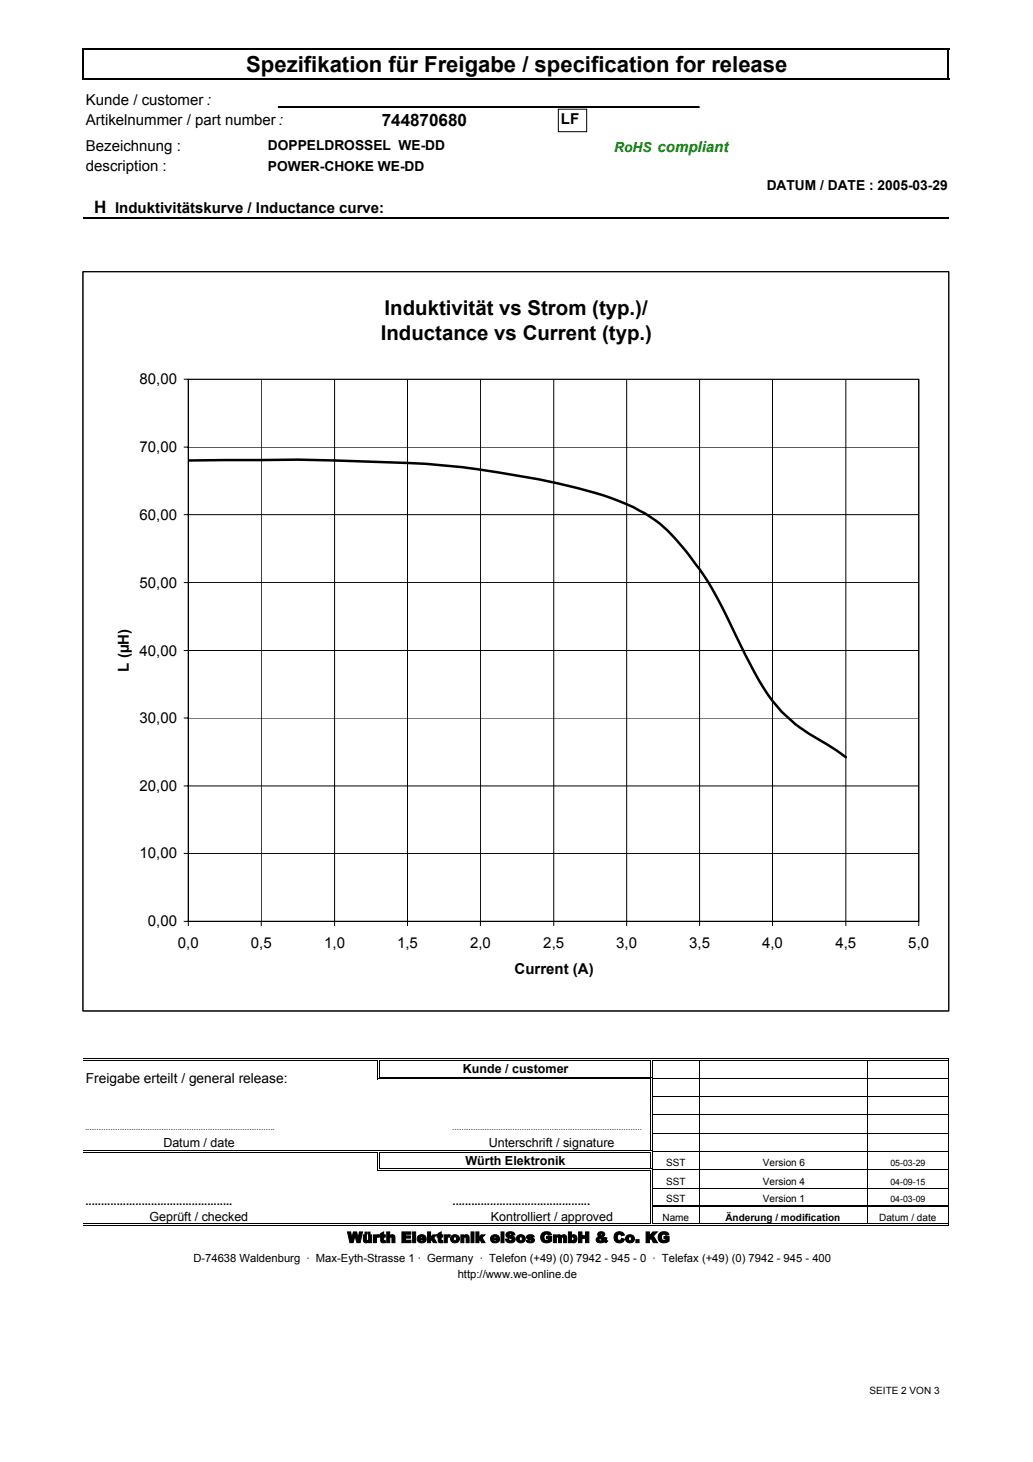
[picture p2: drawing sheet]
<svg xmlns="http://www.w3.org/2000/svg" width="210mm" height="297mm" viewBox="0 0 210 297" stroke-linecap="round" stroke-linejoin="round" font-family="sans-serif">
<defs><g id="words">
<text font-size="4.5" x="50" y="14.6">Spezifikation für Freigabe / specification for release</text>
<g font-size="4.1">
<text x="78.1" y="64.1">Induktivität vs Strom (typ.)/</text>
<text x="77.4" y="69.2">Inductance vs Current (typ.)</text>
</g>
<g font-size="3.5">
<text x="77.6" y="25.6">744870680</text>
<text x="19.1" y="43.3">H</text>
</g>
<g font-size="3">
<text x="17.4" y="21.4">Kunde / customer :</text>
<text x="17.4" y="25.4">Artikelnummer / part number :</text>
<text x="114" y="25.2">LF</text>
<text x="17.4" y="30.6">Bezeichnung :</text>
<text x="17.4" y="34.8">description :</text>
<text x="23.4" y="43.3">Induktivitätskurve / Inductance curve:</text>
<text x="28.4" y="78.1">80,00</text>
<text x="28.4" y="91.9">70,00</text>
<text x="28.4" y="105.6">60,00</text>
<text x="28.4" y="119.4">50,00</text>
<text x="26.2" y="136.5" transform="rotate(-90 26.2 136.5)">L (µH)</text>
<text x="28.4" y="133.2">40,00</text>
<text x="28.4" y="146.9">30,00</text>
<text x="28.4" y="160.7">20,00</text>
<text x="28.4" y="174.4">10,00</text>
<text x="30.1" y="188.2">0,00</text>
<text x="36.2" y="192.6">0,0</text>
<text x="51" y="192.6">0,5</text>
<text x="65.9" y="192.6">1,0</text>
<text x="80.7" y="192.6">1,5</text>
<text x="95.5" y="192.6">2,0</text>
<text x="104.6" y="197.9">Current (A)</text>
<text x="110.4" y="192.6">2,5</text>
<text x="125.2" y="192.6">3,0</text>
<text x="140" y="192.6">3,5</text>
<text x="154.9" y="192.6">4,0</text>
<text x="169.8" y="192.6">4,5</text>
<text x="184.6" y="192.6">5,0</text>
<text x="70.6" y="252.5">Würth Elektronik eiSos GmbH &amp; Co. KG</text>
</g>
<g font-size="2.8">
<text x="54.4" y="30.5">DOPPELDROSSEL WE-DD</text>
<text x="54.4" y="34.8">POWER-CHOKE WE-DD</text>
<text x="155.8" y="38.7">DATUM / DATE : 2005-03-29</text>
<text x="17.4" y="220">Freigabe erteilt / general release:</text>
</g>
<text font-size="2.8" fill="#008000" x="124.8" y="30.9">RoHS compliant</text>
<g font-size="2.5">
<text x="94.1" y="218">Kunde / customer</text>
<text x="33.2" y="233.1">Datum / date</text>
<text x="99.3" y="233.1">Unterschrift / signature</text>
<text x="94.6" y="236.6">Würth Elektronik</text>
<text x="30.4" y="248">Geprüft / checked</text>
<text x="99.7" y="248">Kontrolliert / approved</text>
</g>
<g font-size="2.3">
<text x="17.4" y="244.8">...............................................</text>
<text x="92" y="244.8">............................................</text>
<text x="39.3" y="256.5">D-74638 Waldenburg · Max-Eyth-Strasse 1 · Germany · Telefon (+49) (0) 7942 - 945 - 0 · Telefax (+49) (0) 7942 - 945 - 400</text>
<text x="93" y="259.7">http://www.we-online.de</text>
</g>
<g font-size="2">
<text x="135.4" y="236.8">SST</text>
<text x="155" y="236.8">Version 6</text>
<text x="135.4" y="240.7">SST</text>
<text x="135.4" y="244.3">SST</text>
<text x="155" y="240.7">Version 4</text>
<text x="155" y="244.3">Version 1</text>
<text x="134.6" y="248">Name</text>
<text x="147.4" y="248">Änderung / modification</text>
<text x="178.6" y="248">Datum / date</text>
<text x="176.7" y="283.2">SEITE 2 VON 3</text>
</g>
<g font-size="1.8">
<text x="180.9" y="236.8">05-03-29</text>
<text x="180.9" y="240.7">04-09-15</text>
<text x="180.9" y="244.3">04-03-09</text>
</g>
<g font-size="1.7">
<text x="17.3" y="229.5">..................................................................................</text>
<text x="91.9" y="229.5">..................................................................................</text>
</g>
</g></defs>
<g fill="#000">
<path d="M76.7 215.4h.2v.2h-.2zM76.7 215.1h.5v.1h-.5zM76.7 219.1h.5v.2h-.5zM76.7 218.8h.2v.5h-.2zM77 215.4h.2v.2h-.2zM77 218.8h.2v.1h-.2zM132.2 215.4h.1v.2h-.1zM132.2 219.1h.1v.2h-.1zM132.2 215.1h.5v.1h-.5zM132.2 218.8h.1v.1h-.1zM132.5 215.4h.2v.2h-.2zM132.5 218.8h.2v.5h-.2z"/>
<path d="M76.7 234h.2v.2h-.2zM76.7 233.7h.5v.1h-.5zM76.7 237.7h.5v.2h-.5zM76.7 237.4h.2v.5h-.2zM77 234h.2v.2h-.2zM77 237.4h.2v.2h-.2zM132.2 234h.1v.2h-.1zM132.2 237.7h.1v.2h-.1zM132.2 233.7h.1v.1h-.1zM132.2 237.4h.1v.2h-.1zM132.5 233.7h.2v.5h-.2zM132.5 237.4h.2v.5h-.2z"/>
<path d="M132.2 248.6h.1v.2h-.1zM132.2 248.9h.5v.2h-.5zM132.5 248.6h.2v.2h-.2z"/>
</g>
<g fill="none" stroke="#000" stroke-width=".2">
<path d="M16.9 44.1h175.9M16.9 44.4h175.9M16.9 215.1h59.8M16.9 215.5h59.8M76.8 215.6v3.2M77.1 215.6v3.2M77.2 215.1h55M77.2 215.5h55M77.2 218.9h55.1M77.2 219.2h55M132.2 215.6v3.2M132.2 219.3v14.4"/>
<path d="M132.6 215.6v3.2M132.6 219.3v14.4M132.7 215.1h59.9M132.7 215.5h59.9M132.7 219h60.1M142.1 215.6v29.3M176.3 215.6v29.3M192.7 215.1v29.8M16.9 233.8h59.8M16.9 234.1h59.8M76.8 234.2v3.2M77.1 234.2v3.2"/>
<path d="M77.2 233.8h55.1M77.2 234.1h55M77.2 237.5h55.1M77.2 237.8h55M132.2 234.2v3.2M132.2 237.9v10.7M132.6 234.2v3.2M132.6 237.9v10.7M132.7 222.8h60.1M132.7 226.5h60.1M132.7 230.2h60.1M132.7 233.9h60.1"/>
<path d="M132.7 237.7h60.1M16.9 248.7h115.3M16.9 249h115.3M132.7 248.7h59.9M132.7 249h59.9M132.7 241.4h60.1M142.1 245.3v3.3M176.3 245.3v3.3M192.7 245.3v3.8"/>
</g>
<path d="M16.9 9.8v6.4M17.1 10h175.8M17.1 16h175.8M192.7 10.2v6M132.7 245.1h60.1" fill="none" stroke="#000" stroke-width=".34"/>
<path d="M16.9 55.3h175.9v150.1h-175.9z" fill="#fff"/>
<g fill="none" stroke="#000" stroke-width=".2">
<path d="M16.8 55.2h176v150.2h-176zM37.3 77h149.4v111.1M38.3 77h148.4v110.2h-148.4zM38.3 77v111.1M53.1 77v111.1M68 77v111.1M82.8 77v111.1M97.6 77v111.1M112.5 77v111.1M127.3 77v111.1M142.2 77v111.1M157 77v111.1"/>
<path d="M171.9 77v111.1M37.3 90.8h149.4M37.3 118.4h149.4M37.3 104.6h149.4M37.3 132.2h149.4M37.3 159.7h149.4M37.3 145.9h149.4M37.3 173.4h149.4M37.3 187.2h149.4"/>
</g>
<path d="M38.3 93.6l14.9-.1a541.8 541.8 0 0 1 33.3 .7 189.7 189.7 0 0 1 36.2 6.5 33.3 33.3 0 0 1 12.9 7.1 63 63 0 0 1 12.1 17.6l1.8 3.7a70.3 70.3 0 0 0 7.5 13.3 31.6 31.6 0 0 0 11.1 8.9l3.8 2.5" fill="none" stroke="#000" stroke-width=".51"/>
<path d="M56.6 21.8h85.6M113.5 22.2h5.7v4.6h-5.7z" fill="none" stroke="#010101" stroke-width=".2"/>
<use href="#words"/>
</svg>
